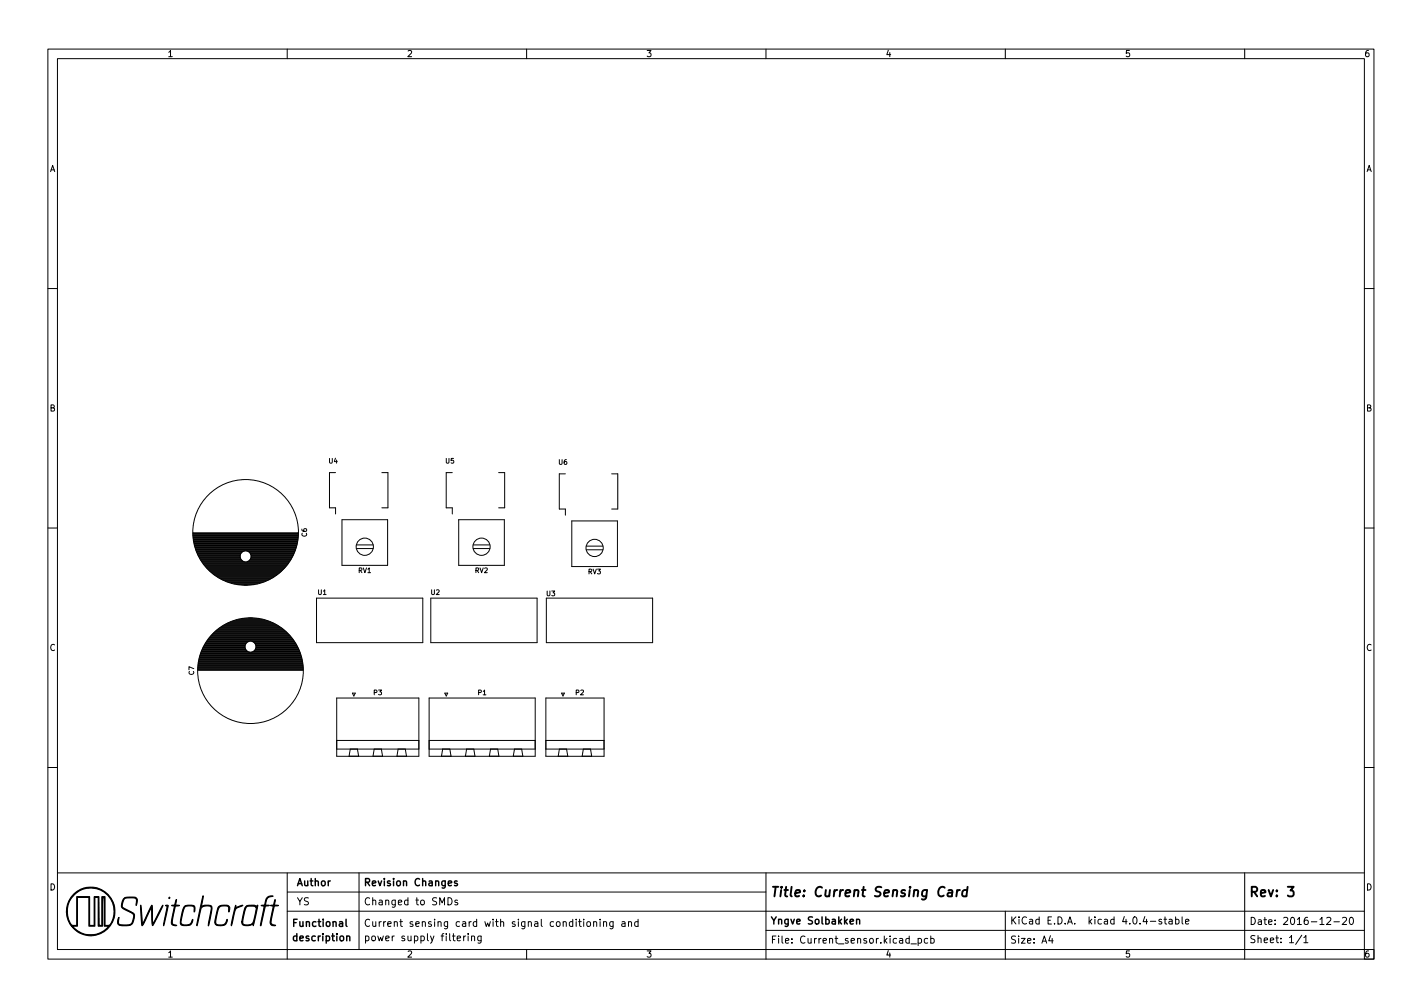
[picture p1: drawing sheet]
<svg xmlns="http://www.w3.org/2000/svg" width="297mm" height="210mm" viewBox="0 0 297 210" stroke-linecap="round" stroke-linejoin="round" font-family="sans-serif">
<defs><g id="words">
<g font-size="2.8">
<text x="161" y="187.3">Title: Current Sensing Card</text>
<text x="261" y="187.3">Rev: 3</text>
</g>
<g font-size="2.1">
<text x="62" y="185">Author</text>
<text x="76" y="185">Revision Changes</text>
<text x="62" y="189">YS</text>
<text x="76" y="189">Changed to SMDs</text>
<text x="61" y="196.5">description</text>
<text x="61" y="193.5">Functional</text>
<text x="76" y="193.5">Current sensing card with signal conditioning and</text>
<text x="76" y="196.5">power supply filtering</text>
<text x="161" y="197">File: Current_sensor.kicad_pcb</text>
<text x="161" y="193">Yngve Solbakken</text>
<text x="211" y="193">KiCad E.D.A. kicad 4.0.4-stable</text>
<text x="211" y="197">Size: A4</text>
<text x="261" y="193.1">Date: 2016-12-20</text>
<text x="261" y="196.9">Sheet: 1/1</text>
</g>
<g font-size="1.8">
<text x="35" y="11.9">1</text>
<text x="85" y="11.9">2</text>
<text x="135" y="11.9">3</text>
<text x="185" y="11.9">4</text>
<text x="235" y="11.9">5</text>
<text x="285" y="11.9">6</text>
<text x="10.3" y="35.9">A</text>
<text x="285.3" y="35.9">A</text>
<text x="10.3" y="85.9">B</text>
<text x="285.3" y="85.9">B</text>
<text x="10.3" y="135.9">C</text>
<text x="285.3" y="135.9">C</text>
<text x="10.3" y="185.9">D</text>
<text x="285.3" y="185.9">D</text>
<text x="35" y="199.9">1</text>
<text x="85" y="199.9">2</text>
<text x="135" y="199.9">3</text>
<text x="185" y="199.9">4</text>
<text x="235" y="199.9">5</text>
<text x="285" y="199.9">6</text>
</g>
<g font-size="1.4">
<text x="68.7" y="96.8">U4</text>
<text x="93.1" y="96.8">U5</text>
<text x="116.7" y="97">U6</text>
<text x="64.1" y="112.1" transform="rotate(-90 64.1 112.1)">C6</text>
<text x="74.8" y="119.6">RV1</text>
<text x="99.2" y="119.6">RV2</text>
<text x="122.9" y="119.9">RV3</text>
<text x="66.4" y="124.2">U1</text>
<text x="90" y="124.2">U2</text>
<text x="114.2" y="124.4">U3</text>
<text x="40.5" y="140.9" transform="rotate(-90 40.5 140.9)">C7</text>
<text x="78.1" y="145.1">P3</text>
<text x="99.9" y="145.1">P1</text>
<text x="120.3" y="145.1">P2</text>
</g>
</g></defs>
<g fill="none" stroke="#000" stroke-width=".21">
<path d="M10 10.2h277v190.1h-277zM12 12.2h273v186.1h-273zM60 10.2v2M110 10.2v2M160 10.2v2M210 10.2v2M260 10.2v2M10 60.2h2M285 60.2h2M70.1 98.7h-1.3v7.3h1.3v1.3M79.8 98.7h1.2v7.3h-1.2M94.5 98.7h-1.3v7.3h1.3v1.3"/>
<path d="M104.1 98.7h1.3v7.3h-1.3M118.1 98.9h-1.3v7.4h1.3v1.3M127.8 98.9h1.2v7.4h-1.2M10 110.2h2M40.3 111.2h22M40.3 111.4h22M40.3 111.5h22M40.3 111.7h22M40.3 111.8h22M40.3 111.9h22M40.3 112.1h22M40.4 112.2h21.9"/>
<path d="M40.4 112.4h21.8M40.4 112.5h21.8M40.4 112.6h21.8M40.4 112.8h21.8M40.4 112.9h21.8M40.5 113.1h21.6M40.5 113.2h21.6M40.5 113.3h21.6M40.6 113.5h21.5M40.6 113.6h21.4M40.6 113.8h21.4M40.7 113.9h21.3"/>
<path d="M40.7 114h21.2M40.7 114.2h21.2M40.8 114.3h21M40.8 114.5h21M40.9 114.6h20.9M40.9 114.7h20.8M41 114.9h20.7M41 115h10.2M41.1 115.2h9.6M41.1 115.3h9.5M41.2 115.4h9.2M41.2 115.6h9.1"/>
<path d="M41.3 115.7h8.9M41.4 115.9h8.8M41.4 116h8.8M41.5 116.1h8.7M41.6 116.3h8.6M41.6 116.4h8.6M41.7 116.6h8.5M41.8 116.7h8.5M41.9 116.8h8.5M42 117h8.5M42.1 117.1h8.6M42.2 117.3h8.8"/>
<path d="M42.2 117.4h18.2M42.3 117.5h18M42.4 117.7h17.8M42.6 117.8h17.5M42.7 118h17.3M42.8 118.1h17M42.9 118.2h16.8M43 118.4h16.6M43.1 118.5h16.4M43.3 118.7h16.1M43.4 118.8h15.8M43.5 118.9h15.6"/>
<path d="M43.7 119.1h15.2M43.8 119.2h15M44 119.4h14.6M44.1 119.5h14.4M44.3 119.6h14M44.5 119.8h13.6M44.6 119.9h13.4M51.4 115h10.2M51.7 117.3h8.8M51.9 115.2h9.7M51.9 117.1h8.7M52.1 115.3h9.4"/>
<path d="M52.1 117h8.5M52.2 115.4h9.2M52.2 116.8h8.5M52.3 115.6h9.1M52.3 116.7h8.5M52.4 115.7h8.9M52.4 116.6h8.5M52.4 115.9h8.9M52.4 116.4h8.6M52.4 116h8.8M52.5 116.3h8.5M52.5 116.1h8.6"/>
<path d="M71.4 108.5h9.6v9.5h-9.6zM74.5 114.5h3.4M74.5 113.8h3.4M95.8 108.5h9.5v9.5h-9.5zM98.9 114.5h3.4M98.9 113.8h3.4M119.4 108.8h9.6v9.5h-9.6zM122.5 114h3.4M122.5 114.8h3.4M285 110.2h2M41.3 140h22M41.3 139.8h22"/>
<path d="M41.3 139.7h22M41.3 139.5h22M41.3 139.4h22M41.4 139.3h21.9M41.4 139.1h21.9M41.4 139h21.9M41.4 138.8h21.9M41.4 138.7h21.8M41.4 138.6h21.8M41.4 138.4h21.8M41.5 138.3h21.7M41.5 138.1h21.7"/>
<path d="M41.5 138h21.6M41.5 137.9h21.6M41.6 137.7h21.5M41.6 137.6h21.4M41.6 137.4h21.4M41.7 137.3h21.3M41.7 137.2h21.2M41.7 137h21.2M41.8 136.9h21.1M41.8 136.7h21M41.9 136.6h20.9M41.9 136.5h20.8"/>
<path d="M42 136.3h20.7M42 136.2h10.2M42.1 136h9.7M42.1 135.9h9.5M42.2 135.8h9.2M42.2 135.6h9.1M42.3 135.5h9M42.4 135.3h8.8M42.4 135.2h8.8M42.5 135.1h8.7M42.6 134.9h8.6M42.7 134.8h8.5"/>
<path d="M42.7 134.6h8.5M42.8 134.5h8.5M42.9 134.4h8.5M43 134.2h8.5M43.1 134.1h8.6M43.2 133.9h8.8M43.3 133.8h18.1M43.4 133.7h17.9M43.5 133.5h17.7M43.6 133.4h17.5M43.7 133.2h17.3M43.8 133.1h17.1"/>
<path d="M43.9 133h16.8M44 132.8h16.6M44.1 132.7h16.4M44.3 132.5h16.1M44.4 132.4h15.8M44.5 132.3h15.6M44.7 132.1h15.3M44.8 132h15M44.8 120.1h13M45 131.8h14.7M45 120.2h12.6M45.1 131.7h14.4"/>
<path d="M45.2 120.3h12.2M45.3 131.6h14M45.5 120.5h11.7M45.5 131.4h13.7M45.7 131.3h13.3M45.7 120.6h11.2M45.9 131.1h12.9M45.9 120.8h10.8M46 131h12.6M46.2 120.9h10.2M46.3 130.9h12.1M46.5 121h9.7"/>
<path d="M46.5 130.7h11.7M46.7 130.6h11.2M46.8 121.2h9.1M46.9 130.4h10.8M47.1 121.3h8.4M47.2 130.3h10.2M47.4 121.5h7.8M47.5 130.2h9.7M47.8 130h9.1M47.8 121.6h7M48.1 129.9h8.5M48.3 121.7h6"/>
<path d="M48.4 129.7h7.8M48.8 121.9h5M48.8 129.6h7M49.3 129.5h6.1M49.5 122h3.6M49.8 129.3h5M50.5 129.2h3.6M51 122.2h.6M52 129h.7M52.4 136.2h10.2M52.7 133.9h8.8M52.9 136h9.7"/>
<path d="M53 134.1h8.6M53.1 135.9h9.4M53.1 134.2h8.6M53.2 135.8h9.3M53.3 134.4h8.4M53.3 135.6h9.1M53.3 134.5h8.5M53.4 135.5h8.9M53.4 134.6h8.5M53.4 135.3h8.9M53.4 134.8h8.6M53.5 135.2h8.7"/>
<path d="M53.5 134.9h8.6M53.5 135.1h8.6M66.1 124.9h22.2v9.3h-22.2zM90 124.9h22.2v9.3h-22.2zM114.1 124.9h22.2v9.3h-22.2zM70.3 145.7h17.2v12.2h-17.2zM70.3 154.6h17.2M70.3 156.4h17.2M73.2 156.4l-.3 1.5M73.6 144.7h.6l-.3 .6zM74.7 156.4l.2 1.5M78.2 156.4l-.3 1.5"/>
<path d="M79.7 156.4l.2 1.5M83.2 156.4l-.3 1.5M84.7 156.4l.2 1.5M89.6 145.7h22.2v12.2h-22.2zM89.6 154.6h22.2M89.6 156.4h22.2M92.5 156.4l-.3 1.5M92.9 144.7h.6l-.3 .6zM94 156.4l.2 1.5M97.5 156.4l-.3 1.5M99 156.4l.2 1.5M102.5 156.4l-.3 1.5"/>
<path d="M104 156.4l.2 1.5M107.5 156.4l-.3 1.5M109 156.4l.2 1.5M114 145.7h12.2v12.2h-12.2zM114 154.6h12.2M114 156.4h12.2M116.9 156.4l-.3 1.5M117.3 144.7h.6l-.3 .6zM118.4 156.4l.2 1.5M121.9 156.4l-.3 1.5M123.4 156.4l.2 1.5M10 160.2h2"/>
<path d="M285 160.2h2M12 182.3h273M60 182.3v18M60 190.3h225M60 186.3h100M75 182.3v16M93.6 187.4a.76 .76 0 0 1 .8 .8 .76 .76 0 0 1-.8 .7zM95.6 188l-.4-.1-.2 .2 .1 .3 .5 .1v.4h-.6M96.9 195.4v1M97.3 195.4l-.4 .3M97.8 194.9v.2M97.8 195.4v1"/>
<path d="M98.5 195.6l.2-.2 .4 .1v.9M98.5 195.4v1M100.5 195.4v1.2l-.3 .3h-.3M100.5 195.5l-.4-.1-.3 .3 .1 .7h.6M110 198.3v2M122.7 192.5l.4-.1 .3 .3v.4l-.3 .3h-.4l-.1-.3zM124 192.6l.2-.2 .4 .1v.9M124 192.4v1M125.4 191.9v.2M125.4 192.4v1M126.1 192.6l.2-.2 .3 .1 .1 .9M126.1 192.4v1"/>
<path d="M128.1 192.4v1.2l-.3 .3h-.4M128.1 192.5l-.5-.1-.2 .3 .1 .7h.6M129.9 192.5h.6l.1 .9M130.6 192.8l-.5 .1-.2 .2 .2 .3h.5M131.3 192.6l.2-.2 .4 .1v.9M131.3 192.4v1M133.3 192.5l-.4-.1-.3 .3 .1 .7h.6M133.3 191.9v1.5M160 182.3v18M160 194.3h125M190.3 197.1h1.1M191.8 196l.4-.1 .3 .3-.1 .7h-.6"/>
<path d="M191.8 195.9v1.5M193.8 196l-.4-.1-.3 .3 .1 .7h.6M194.4 196l.5-.1 .2 .3-.1 .7h-.6M194.4 195.4v1.5M210 190.3v10M219.4 195.4l-.3 1h.9M219.8 195.9v1M242.6 192l-.3-.1-.2 .2v.3l.5 .1v.4h-.5M243.1 191.9h.6M243.4 191.4v1.3l.3 .2M244.2 192h.6l.1 .9M244.9 192.3l-.5 .1-.3 .2 .3 .3h.5"/>
<path d="M245.6 192l.4-.1 .3 .3-.2 .7h-.5M245.6 191.4v1.5M246.9 191.4v1.3l.2 .2M247.6 192.4l.8-.1-.1-.3-.4-.1-.3 .2 .1 .8h.6M260 182.3v18M271.9 195.3l-1.3 1.9M272.4 195.8l.4-.5v1.5M272.4 196.8h.8M277.1 191.7l.6-.2 .3 .5-.9 1h.9M278.6 192.5h1.2M280.4 191.7l.6-.2 .3 .5-.9 1h.9M282.1 191.6l.1-.1a.8 .8 0 0 1 .5 .8 .8 .8 0 0 1-.5 .7 .99 .99 0 0 1-.1-1.4z"/>
<path d="M285 198.3h2v2h-2z"/>
<circle cx="51.3" cy="111.2" r="11"/>
<circle cx="51.3" cy="116.2" r="1.15"/>
<circle cx="76.2" cy="114.2" r="1.8"/>
<circle cx="100.6" cy="114.2" r="1.8"/>
<circle cx="124.2" cy="114.4" r="1.8"/>
<circle cx="52.3" cy="135" r="1.15"/>
<circle cx="52.3" cy="140" r="11"/>
</g>
<path d="M72.3 191.9v1.3l.2 .2M72.4 195.6l.2-.2 .4 .1 .1 .9M95.5 184l-.4-.1-.2 .2 .1 .3 .5 .1v.4h-.6M178.9 192.1l.2-.2 .4 .1 .1 .9M178.9 191.9v1" fill="none" stroke="#000" stroke-width=".3"/>
<path d="M198.1 185.9h.8l-.1 1.3M198.9 186.3l-.6 .1a.4 .4 0 0 0-.4 .3 .4 .4 0 0 0 .3 .5l.6-.1M199.9 185.8l-.1 1.4M200.5 185.8l-.4 .1-.2 .3M202 185.9a.66 .66 0 0 0-1 .3v.6l.1 .3h.8M202.1 185.2l-.2 2M269 185.2h1.2l-.6 .7a.54 .54 0 0 1 .6 .4v.5l-.2 .3-.7 .1-.3-.2" fill="none" stroke="#000" stroke-width=".4"/>
<g fill="#000" stroke="#000" stroke-width=".21">
<path d="M15.4 186.6a5.1 5.1 0 0 1 7.3 .3 5.1 5.1 0 0 1-.5 7.3 5.1 5.1 0 0 1-7.3-.8h.2a5 5 0 0 0 7.6 0h-.9v-5.3l-.2-.7-.2 .6v5.4h-.9v-6h-.7v6h-1.2v-6h-2.4v6h-1.3a4.8 4.8 0 0 1-1-3.1h.2a3.4 3.4 0 0 0 1 2.9h.9v-6h2.7v6h1v-6h1v6h.6v-6h.6v6h.5a.82 .82 0 0 0 .9-.7 4.9 4.9 0 0 0-3.2-7 4.9 4.9 0 0 0-6 4.8h-.2a5.1 5.1 0 0 1 1.5-3.7zM25.8 187.7a3 3 0 0 1 2.4-.4 .83 .83 0 0 1 .4 1.3l-.2 .5v-.4a.89 .89 0 0 0-.1-1.1l-.3-.1a2.45 2.45 0 0 0-2 .2l-.4 .9-.1 .7 1.6 .9a1.2 1.2 0 0 1 .9 1.9 1.36 1.36 0 0 1-1.8 1.2h-.4a.97 .97 0 0 1-1.1-.3 .97 .97 0 0 1 0-1.2l.2-.2-.1 1.2a3 3 0 0 0 2.7 0 2.94 2.94 0 0 0 .3-1.9l-2-1.1a1.42 1.42 0 0 1 0-2.1zM29.3 189l.5 3.9 1.9-3.9 .3 3.7 2-3.7-2.1 4.3-.2-.7-.1-3.1-1.6 3.4-.3 .4-.1-.1zM34.6 189.1l.5-.1a4 4 0 0 1-.4 2.3l-.5 2 .7-4zM35.3 187.3l.2 .1-.1 .2zM36.8 187.9h.1l-.2 1 .8 .2-.9 .1-.6 3.1a.8 .8 0 0 0 .9 .9 .78 .78 0 0 1-.8-.1 .78 .78 0 0 1-.3-.8l.6-3.1-.6-.1 .7-.1zM38.6 189.2a2.89 2.89 0 0 1 2 0l.1 .5-.1 .7-.1-1a1.34 1.34 0 0 0-2.2 .7l-.5 2.6a1.41 1.41 0 0 0 2.4-.7 1.1 1.1 0 0 1-1.3 1.3l-.9-.1-.3-.2a7.6 7.6 0 0 1 .9-3.8zM42.4 187.1l.1 .2-.4 1.9a1.92 1.92 0 0 1 2.2 .2l-.2 1.6-.6 2.3 .6-3.9a1.39 1.39 0 0 0-2.3 1l-.6 2.9v-.9zM45.7 189.3a1.69 1.69 0 0 1 2.3 .2l-.2 .9-.1-1a1.92 1.92 0 0 0-1.9 .1l-.1 .2a6.9 6.9 0 0 0-.5 3.2 1.42 1.42 0 0 0 2.2-1 1.2 1.2 0 0 1-1.6 1.4 .86 .86 0 0 1-.9-.4 .86 .86 0 0 1 0-.9l.5-2.2zM49.2 189l.1 .5 1.4-.5-.2 .2a1.66 1.66 0 0 0-1.6 1.8l-.6 2.3 .1-1zM51.4 189.2l.5-.2a1.89 1.89 0 0 1 1.7 .3l.2-.3-.9 4.3-.1-.4a1.85 1.85 0 0 1-2.2 0l-.1-.4h.2l.1 .4a1.43 1.43 0 0 0 1.5 .2 1.43 1.43 0 0 0 .8-1.3l.4-2.2-.1-.2a1.59 1.59 0 0 0-2 .2l-.7 2.9h-.2l.3-1.5a2.72 2.72 0 0 1 .6-1.8zM55.9 187.3l.3-.2h.9a1.49 1.49 0 0 0-1.6 1.6v.3h.8l-.1 .1a.64 .64 0 0 0-.7 .1 .64 .64 0 0 0-.2 .7l-.8 3.4 .7-4-.7-.2 .8-.1 .2-1.2z"/>
<path d="M57.4 187.8l-.1 1.1 .9 .2-.9 .1-.6 2.8a.78 .78 0 0 0 0 .9 .78 .78 0 0 0 .8 .3h.1a.8 .8 0 0 1-1-.1 .8 .8 0 0 1-.1-.9l.6-3-.6-.1 .6-.1z"/>
</g>
<use href="#words"/>
</svg>
